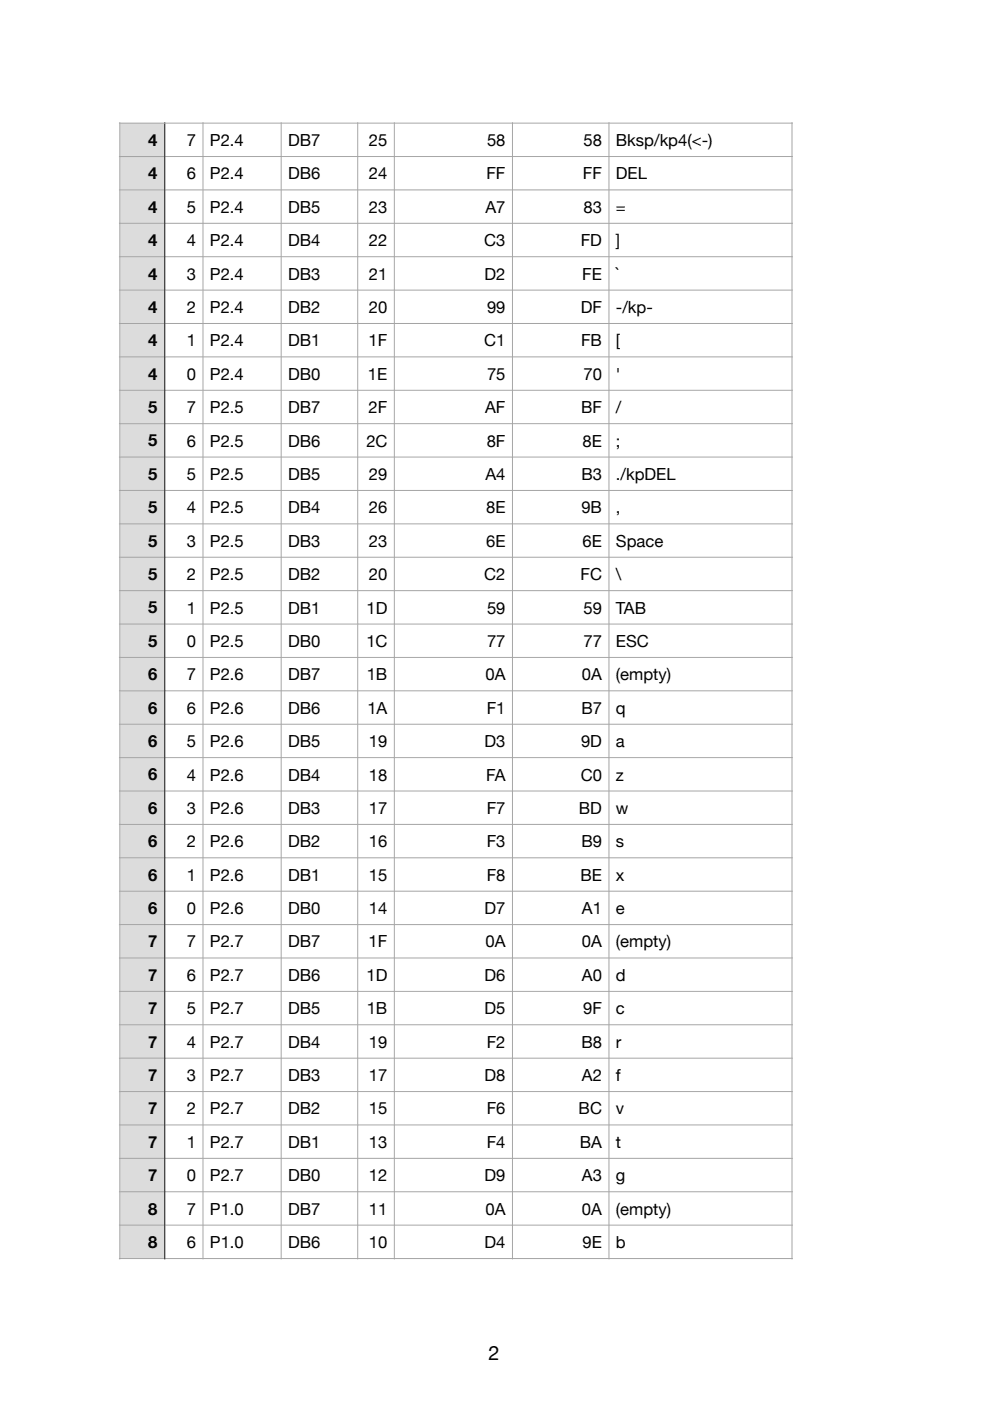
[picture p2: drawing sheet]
<svg xmlns="http://www.w3.org/2000/svg" width="210mm" height="297mm" viewBox="0 0 210 297" stroke-linecap="round" stroke-linejoin="round" font-family="sans-serif">
<defs><g id="words">
<text font-size="4.2" x="103.6" y="288.3">2</text>
<g font-size="3.5">
<text x="31.4" y="30.9">4</text>
<text x="39.6" y="31">7</text>
<text x="44.5" y="31">P2.4</text>
<text x="61.1" y="31">DB7</text>
<text x="78.2" y="31">25</text>
<text x="103.3" y="31">58</text>
<text x="123.7" y="31">58</text>
<text x="130.6" y="31">Bksp/kp4(&lt;-)</text>
<text x="31.4" y="38">4</text>
<text x="39.6" y="38">6</text>
<text x="44.5" y="38">P2.4</text>
<text x="61.1" y="38">DB6</text>
<text x="78.2" y="38">24</text>
<text x="103.1" y="38">FF</text>
<text x="123.6" y="38">FF</text>
<text x="130.6" y="38">DEL</text>
<text x="31.4" y="45.1">4</text>
<text x="39.6" y="45.1">5</text>
<text x="44.5" y="45.1">P2.4</text>
<text x="61.1" y="45.1">DB5</text>
<text x="78.2" y="45.1">23</text>
<text x="102.9" y="45.1">A7</text>
<text x="123.7" y="45.1">83</text>
<text x="130.6" y="45.1">=</text>
<text x="31.4" y="52.2">4</text>
<text x="39.6" y="52.2">4</text>
<text x="44.5" y="52.2">P2.4</text>
<text x="61.1" y="52.2">DB4</text>
<text x="78.2" y="52.2">22</text>
<text x="102.7" y="52.2">C3</text>
<text x="123.1" y="52.2">FD</text>
<text x="130.6" y="52.2">]</text>
<text x="31.4" y="59.3">4</text>
<text x="39.6" y="59.3">3</text>
<text x="44.5" y="59.3">P2.4</text>
<text x="61.1" y="59.3">DB3</text>
<text x="78.2" y="59.3">21</text>
<text x="102.7" y="59.3">D2</text>
<text x="123.5" y="59.3">FE</text>
<text x="130.6" y="59.3">`</text>
<text x="31.4" y="66.3">4</text>
<text x="39.6" y="66.4">2</text>
<text x="44.5" y="66.4">P2.4</text>
<text x="61.1" y="66.4">DB2</text>
<text x="78.2" y="66.4">20</text>
<text x="103.3" y="66.4">99</text>
<text x="123.1" y="66.4">DF</text>
<text x="130.6" y="66.4">-/kp-</text>
<text x="31.4" y="73.4">4</text>
<text x="39.6" y="73.4">1</text>
<text x="44.5" y="73.4">P2.4</text>
<text x="61.1" y="73.4">DB1</text>
<text x="78.1" y="73.4">1F</text>
<text x="102.7" y="73.4">C1</text>
<text x="123.2" y="73.4">FB</text>
<text x="130.6" y="73.4">[</text>
<text x="31.4" y="80.5">4</text>
<text x="39.6" y="80.5">0</text>
<text x="44.5" y="80.5">P2.4</text>
<text x="61.1" y="80.5">DB0</text>
<text x="78" y="80.5">1E</text>
<text x="103.3" y="80.5">75</text>
<text x="123.7" y="80.5">70</text>
<text x="130.6" y="80.5">'</text>
<text x="31.4" y="87.6">5</text>
<text x="39.6" y="87.6">7</text>
<text x="44.5" y="87.6">P2.5</text>
<text x="61.1" y="87.6">DB7</text>
<text x="78.1" y="87.6">2F</text>
<text x="102.9" y="87.6">AF</text>
<text x="123.2" y="87.6">BF</text>
<text x="130.6" y="87.6">/</text>
<text x="31.4" y="94.7">5</text>
<text x="39.6" y="94.7">6</text>
<text x="44.5" y="94.7">P2.5</text>
<text x="61.1" y="94.7">DB6</text>
<text x="77.7" y="94.7">2C</text>
<text x="103.2" y="94.7">8F</text>
<text x="123.5" y="94.7">8E</text>
<text x="130.6" y="94.7">;</text>
<text x="31.4" y="101.7">5</text>
<text x="39.6" y="101.8">5</text>
<text x="44.5" y="101.8">P2.5</text>
<text x="61.1" y="101.8">DB5</text>
<text x="78.2" y="101.8">29</text>
<text x="102.9" y="101.8">A4</text>
<text x="123.3" y="101.8">B3</text>
<text x="130.6" y="101.8">./kpDEL</text>
<text x="31.4" y="108.8">5</text>
<text x="39.6" y="108.8">4</text>
<text x="44.5" y="108.8">P2.5</text>
<text x="61.1" y="108.8">DB4</text>
<text x="78.2" y="108.8">26</text>
<text x="103.1" y="108.8">8E</text>
<text x="123.3" y="108.8">9B</text>
<text x="130.6" y="108.8">,</text>
<text x="31.4" y="115.9">5</text>
<text x="39.6" y="115.9">3</text>
<text x="44.5" y="115.9">P2.5</text>
<text x="61.1" y="115.9">DB3</text>
<text x="78.2" y="115.9">23</text>
<text x="103.1" y="115.9">6E</text>
<text x="123.5" y="115.9">6E</text>
<text x="130.6" y="115.9">Space</text>
<text x="31.4" y="123">5</text>
<text x="39.6" y="123">2</text>
<text x="44.5" y="123">P2.5</text>
<text x="61.1" y="123">DB2</text>
<text x="78.2" y="123">20</text>
<text x="102.7" y="123">C2</text>
<text x="123.1" y="123">FC</text>
<text x="130.6" y="123">\</text>
<text x="31.4" y="130.1">5</text>
<text x="39.6" y="130.1">1</text>
<text x="44.5" y="130.1">P2.5</text>
<text x="61.1" y="130.1">DB1</text>
<text x="77.7" y="130.1">1D</text>
<text x="103.3" y="130.1">59</text>
<text x="123.7" y="130.1">59</text>
<text x="130.6" y="130.1">TAB</text>
<text x="31.4" y="137.1">5</text>
<text x="39.6" y="137.2">0</text>
<text x="44.5" y="137.2">P2.5</text>
<text x="61.1" y="137.2">DB0</text>
<text x="77.7" y="137.2">1C</text>
<text x="103.3" y="137.2">77</text>
<text x="123.7" y="137.2">77</text>
<text x="130.6" y="137.2">ESC</text>
<text x="31.4" y="144.2">6</text>
<text x="39.6" y="144.2">7</text>
<text x="44.5" y="144.2">P2.6</text>
<text x="61.1" y="144.2">DB7</text>
<text x="77.8" y="144.2">1B</text>
<text x="102.9" y="144.2">0A</text>
<text x="123.4" y="144.2">0A</text>
<text x="130.6" y="144.2">(empty)</text>
<text x="31.4" y="151.3">6</text>
<text x="39.6" y="151.3">6</text>
<text x="44.5" y="151.3">P2.6</text>
<text x="61.1" y="151.3">DB6</text>
<text x="77.9" y="151.3">1A</text>
<text x="103.2" y="151.3">F1</text>
<text x="123.3" y="151.3">B7</text>
<text x="130.6" y="151.3">q</text>
<text x="31.4" y="158.4">6</text>
<text x="39.6" y="158.4">5</text>
<text x="44.5" y="158.4">P2.6</text>
<text x="61.1" y="158.4">DB5</text>
<text x="78.2" y="158.4">19</text>
<text x="102.7" y="158.4">D3</text>
<text x="123.2" y="158.4">9D</text>
<text x="130.6" y="158.4">a</text>
<text x="31.4" y="165.5">6</text>
<text x="39.6" y="165.5">4</text>
<text x="44.5" y="165.5">P2.6</text>
<text x="61.1" y="165.5">DB4</text>
<text x="78.2" y="165.5">18</text>
<text x="103.1" y="165.5">FA</text>
<text x="123.1" y="165.5">C0</text>
<text x="130.6" y="165.5">z</text>
<text x="31.4" y="172.5">6</text>
<text x="39.6" y="172.6">3</text>
<text x="44.5" y="172.6">P2.6</text>
<text x="61.1" y="172.6">DB3</text>
<text x="78.2" y="172.6">17</text>
<text x="103.2" y="172.6">F7</text>
<text x="122.7" y="172.6">BD</text>
<text x="130.6" y="172.6">w</text>
<text x="31.4" y="179.6">6</text>
<text x="39.6" y="179.6">2</text>
<text x="44.5" y="179.6">P2.6</text>
<text x="61.1" y="179.6">DB2</text>
<text x="78.2" y="179.6">16</text>
<text x="103.2" y="179.6">F3</text>
<text x="123.3" y="179.6">B9</text>
<text x="130.6" y="179.6">s</text>
<text x="31.4" y="186.7">6</text>
<text x="39.6" y="186.7">1</text>
<text x="44.5" y="186.7">P2.6</text>
<text x="61.1" y="186.7">DB1</text>
<text x="78.2" y="186.7">15</text>
<text x="103.2" y="186.7">F8</text>
<text x="123.1" y="186.7">BE</text>
<text x="130.6" y="186.7">x</text>
<text x="31.4" y="193.8">6</text>
<text x="39.6" y="193.8">0</text>
<text x="44.5" y="193.8">P2.6</text>
<text x="61.1" y="193.8">DB0</text>
<text x="78.2" y="193.8">14</text>
<text x="102.7" y="193.8">D7</text>
<text x="123.4" y="193.8">A1</text>
<text x="130.6" y="193.8">e</text>
<text x="31.4" y="200.9">7</text>
<text x="39.6" y="200.9">7</text>
<text x="44.5" y="200.9">P2.7</text>
<text x="61.1" y="200.9">DB7</text>
<text x="78.1" y="200.9">1F</text>
<text x="102.9" y="200.9">0A</text>
<text x="123.4" y="200.9">0A</text>
<text x="130.6" y="200.9">(empty)</text>
<text x="31.4" y="208">7</text>
<text x="39.6" y="208">6</text>
<text x="44.5" y="208">P2.7</text>
<text x="61.1" y="208">DB6</text>
<text x="77.7" y="208">1D</text>
<text x="102.7" y="208">D6</text>
<text x="123.4" y="208">A0</text>
<text x="130.6" y="208">d</text>
<text x="31.4" y="215">7</text>
<text x="39.6" y="215">5</text>
<text x="44.5" y="215">P2.7</text>
<text x="61.1" y="215">DB5</text>
<text x="77.8" y="215">1B</text>
<text x="102.7" y="215">D5</text>
<text x="123.7" y="215">9F</text>
<text x="130.6" y="215">c</text>
<text x="31.4" y="222.1">7</text>
<text x="39.6" y="222.1">4</text>
<text x="44.5" y="222.1">P2.7</text>
<text x="61.1" y="222.1">DB4</text>
<text x="78.2" y="222.1">19</text>
<text x="103.2" y="222.1">F2</text>
<text x="123.3" y="222.1">B8</text>
<text x="130.6" y="222.1">r</text>
<text x="31.4" y="229.2">7</text>
<text x="39.6" y="229.2">3</text>
<text x="44.5" y="229.2">P2.7</text>
<text x="61.1" y="229.2">DB3</text>
<text x="78.2" y="229.2">17</text>
<text x="102.7" y="229.2">D8</text>
<text x="123.4" y="229.2">A2</text>
<text x="130.6" y="229.2">f</text>
<text x="31.4" y="236.3">7</text>
<text x="39.6" y="236.3">2</text>
<text x="44.5" y="236.3">P2.7</text>
<text x="61.1" y="236.3">DB2</text>
<text x="78.2" y="236.3">15</text>
<text x="103.2" y="236.3">F6</text>
<text x="122.7" y="236.3">BC</text>
<text x="130.6" y="236.3">v</text>
<text x="31.4" y="243.4">7</text>
<text x="39.6" y="243.4">1</text>
<text x="44.5" y="243.4">P2.7</text>
<text x="61.1" y="243.4">DB1</text>
<text x="78.2" y="243.4">13</text>
<text x="103.2" y="243.4">F4</text>
<text x="122.9" y="243.4">BA</text>
<text x="130.6" y="243.4">t</text>
<text x="31.4" y="250.4">7</text>
<text x="39.6" y="250.4">0</text>
<text x="44.5" y="250.4">P2.7</text>
<text x="61.1" y="250.4">DB0</text>
<text x="78.2" y="250.4">12</text>
<text x="102.7" y="250.4">D9</text>
<text x="123.4" y="250.4">A3</text>
<text x="130.6" y="250.4">g</text>
<text x="31.4" y="257.5">8</text>
<text x="39.6" y="257.5">7</text>
<text x="44.5" y="257.5">P1.0</text>
<text x="61.1" y="257.5">DB7</text>
<text x="78.2" y="257.5">11</text>
<text x="102.9" y="257.5">0A</text>
<text x="123.4" y="257.5">0A</text>
<text x="130.6" y="257.5">(empty)</text>
<text x="31.4" y="264.6">8</text>
<text x="39.6" y="264.6">6</text>
<text x="44.5" y="264.6">P1.0</text>
<text x="61.1" y="264.6">DB6</text>
<text x="78.2" y="264.6">10</text>
<text x="102.7" y="264.6">D4</text>
<text x="123.5" y="264.6">9E</text>
<text x="130.6" y="264.6">b</text>
</g>
</g></defs>
<g fill="#dcdcdc">
<path d="M25.4 26.1h9.5v7.1h-9.5z"/>
<path d="M25.4 33.2h9.5v7.1h-9.5z"/>
<path d="M25.4 40.3h9.5v7h-9.5z"/>
<path d="M25.4 47.3h9.5v7.1h-9.5z"/>
<path d="M25.4 54.4h9.5v7.1h-9.5z"/>
<path d="M25.4 61.5h9.5v7.1h-9.5z"/>
<path d="M25.4 68.6h9.5v7.1h-9.5z"/>
<path d="M25.4 75.7h9.5v7h-9.5z"/>
<path d="M25.4 82.7h9.5v7.1h-9.5z"/>
<path d="M25.4 89.8h9.5v7.1h-9.5z"/>
<path d="M25.4 96.9h9.5v7.1h-9.5z"/>
<path d="M25.4 104h9.5v7.1h-9.5z"/>
<path d="M25.4 111.1h9.5v7h-9.5z"/>
<path d="M25.4 118.1h9.5v7.1h-9.5z"/>
<path d="M25.4 125.2h9.5v7.1h-9.5z"/>
<path d="M25.4 132.3h9.5v7.1h-9.5z"/>
<path d="M25.4 139.4h9.5v7.1h-9.5z"/>
<path d="M25.4 146.5h9.5v7.1h-9.5z"/>
<path d="M25.4 153.6h9.5v7h-9.5z"/>
<path d="M25.4 160.6h9.5v7.1h-9.5z"/>
<path d="M25.4 167.7h9.5v7.1h-9.5z"/>
<path d="M25.4 174.8h9.5v7.1h-9.5z"/>
<path d="M25.4 181.9h9.5v7.1h-9.5z"/>
<path d="M25.4 189h9.5v7h-9.5z"/>
<path d="M25.4 196h9.5v7.1h-9.5z"/>
<path d="M25.4 203.1h9.5v7.1h-9.5z"/>
<path d="M25.4 210.2h9.5v7.1h-9.5z"/>
<path d="M25.4 217.3h9.5v7.1h-9.5z"/>
<path d="M25.4 224.4h9.5v7h-9.5z"/>
<path d="M25.4 231.4h9.5v7.1h-9.5z"/>
<path d="M25.4 238.5h9.5v7.1h-9.5z"/>
<path d="M25.4 245.6h9.5v7.1h-9.5z"/>
<path d="M25.4 252.7h9.5v7.1h-9.5z"/>
<path d="M25.4 259.8h9.5v7h-9.5z"/>
</g>
<g fill="none" stroke="#a6a6a6" stroke-width=".21">
<path d="M25.2 33.2h142.9M25.2 26.1h142.9M25.4 25.9v241.1M43 25.9v241.1M59.6 25.9v241.1M75.8 25.9v241.1M83.6 25.9v241.1M108.7 25.9v241.1M129.1 25.9v241.1M167.9 25.9v241.1M25.2 40.3h142.9M25.2 47.3h142.9"/>
<path d="M25.2 54.4h142.9M25.2 61.5h142.9M25.2 68.6h142.9M25.2 75.7h142.9M25.2 82.7h142.9M25.2 89.8h142.9M25.2 96.9h142.9M25.2 104h142.9M25.2 111.1h142.9M25.2 118.1h142.9M25.2 125.2h142.9M25.2 132.3h142.9"/>
<path d="M25.2 139.4h142.9M25.2 146.5h142.9M25.2 153.6h142.9M25.2 160.6h142.9M25.2 167.7h142.9M25.2 174.8h142.9M25.2 181.9h142.9M25.2 189h142.9M25.2 196h142.9M25.2 203.1h142.9M25.2 210.2h142.9M25.2 217.3h142.9"/>
<path d="M25.2 224.4h142.9M25.2 231.4h142.9M25.2 238.5h142.9M25.2 245.6h142.9M25.2 252.7h142.9M25.2 259.8h142.9M25.2 266.8h142.9"/>
</g>
<path d="M34.9 25.9v241.1" fill="none" stroke="#404040" stroke-width=".26"/>
<use href="#words"/>
</svg>
